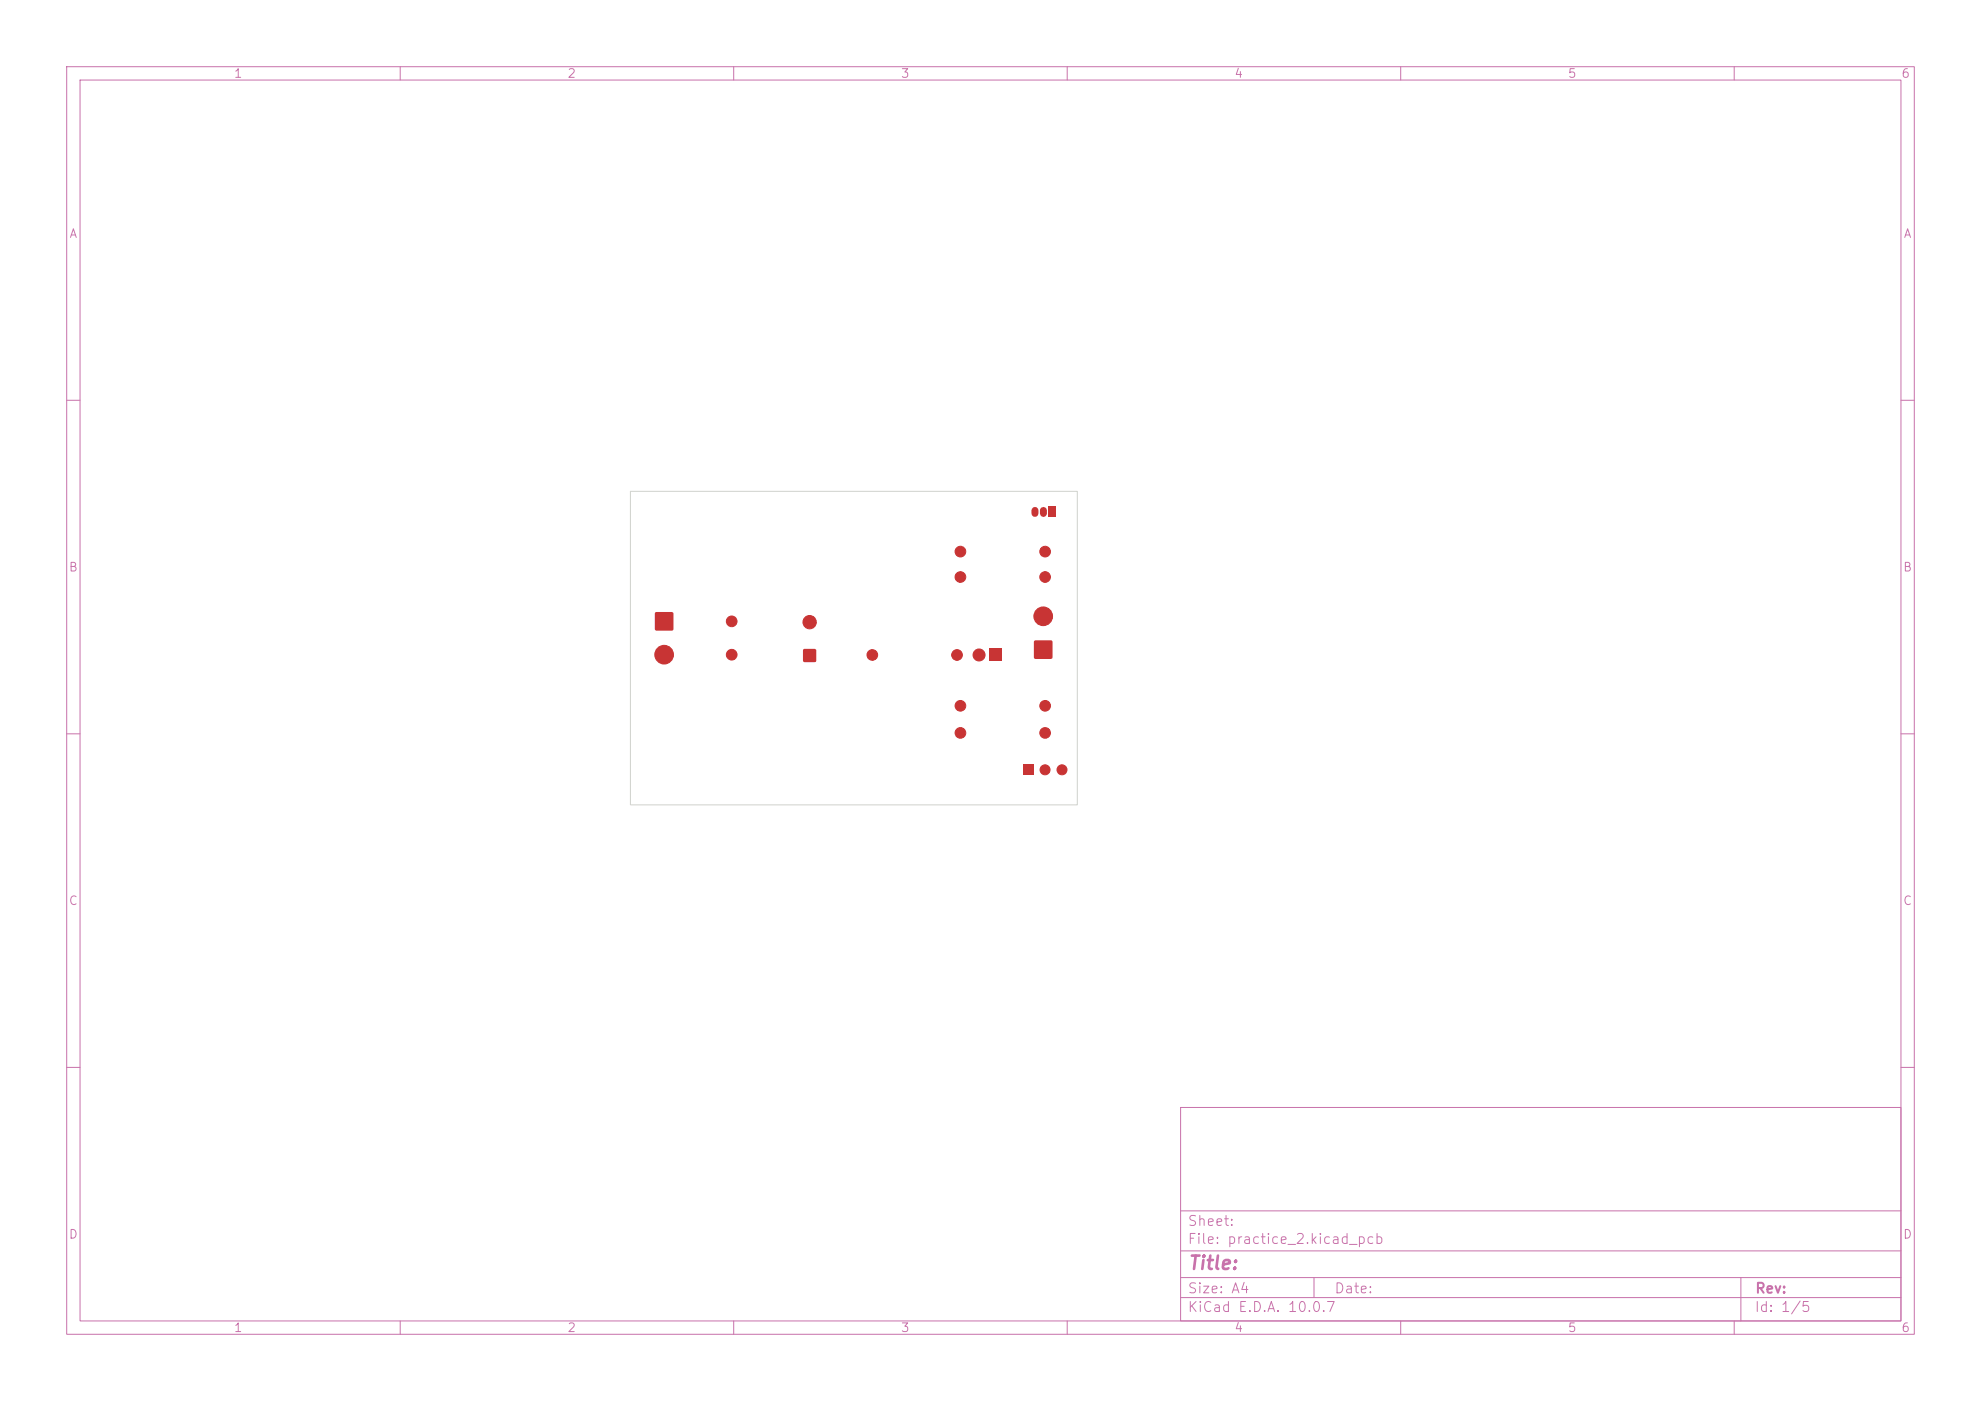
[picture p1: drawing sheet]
<svg xmlns="http://www.w3.org/2000/svg" width="297mm" height="210mm" viewBox="0 0 297 210" stroke-linecap="round" stroke-linejoin="round" font-family="sans-serif">
<defs><g id="words">
<text font-size="2" fill="#c872ab" x="178" y="190.8">Title:</text>
<g font-size="1.5" fill="#c872ab">
<text x="178" y="184.1">Sheet:</text>
<text x="178" y="186.8">File: practice_2.kicad_pcb</text>
<text x="178" y="197">KiCad E.D.A. 10.0.7</text>
<text x="178" y="194.2">Size: A4</text>
<text x="200" y="194.2">Date:</text>
<text x="263" y="197">Id: 1/5</text>
<text x="263" y="194.2">Rev:</text>
</g>
<g font-size="1.3" fill="#c872ab">
<text x="35" y="12">1</text>
<text x="85" y="12">2</text>
<text x="135" y="12">3</text>
<text x="185" y="12">4</text>
<text x="235" y="12">5</text>
<text x="285" y="12">6</text>
<text x="10.3" y="36">A</text>
<text x="285.3" y="36">A</text>
<text x="10.2" y="86">B</text>
<text x="285.2" y="86">B</text>
<text x="10.2" y="136">C</text>
<text x="285.2" y="136">C</text>
<text x="10.2" y="186">D</text>
<text x="285.2" y="186">D</text>
<text x="35" y="200">1</text>
<text x="85" y="200">2</text>
<text x="135" y="200">3</text>
<text x="185" y="200">4</text>
<text x="235" y="200">5</text>
<text x="285" y="200">6</text>
</g>
</g></defs>
<g fill="none" stroke="#c872ab" stroke-width=".15">
<path d="M10 10h277v190h-277zM12 12h273v186h-273zM60 10v2M110 10v2M160 10v2M210 10v2M260 10v2M10 60h2M285 60h2M10 110h2M285 110h2M10 160h2"/>
<path d="M177 166h108v32h-108zM285 160h2M60 198v2M110 198v2M160 198v2M177 194.5h108M177 191.5h108M177 187.5h108M177 181.5h108M197 191.5v3M210 198v2M260 198v2"/>
<path d="M261 191.5v6.5"/>
</g>
<g fill="#c83434" stroke="#c83434" stroke-width=".15">
<circle cx="144" cy="86.5" r=".8"/>
<circle cx="156.7" cy="86.5" r=".8"/>
</g>
<path d="M148.4 97.3h1.8v1.8h-1.8z" fill="#c83434"/>
<circle cx="146.8" cy="98.2" r=".9" fill="#c83434" stroke="#c83434" stroke-width=".15"/>
<path d="M120.5 97.3h1.8v1.9h-1.8z" fill="#c83434"/>
<circle cx="121.4" cy="93.3" r="1" fill="#c83434" stroke="#c83434" stroke-width=".15"/>
<path d="M98.2 91.8h2.7v2.7h-2.7z" fill="#c83434"/>
<g fill="#c83434" stroke="#c83434" stroke-width=".15">
<circle cx="99.6" cy="98.1" r="1.4"/>
<circle cx="144" cy="105.8" r=".8"/>
<circle cx="156.7" cy="105.8" r=".8"/>
<circle cx="144" cy="109.9" r=".8"/>
<circle cx="156.7" cy="109.9" r=".8"/>
<circle cx="109.7" cy="98.1" r=".8"/>
<circle cx="109.7" cy="93.1" r=".8"/>
</g>
<path d="M153.4 114.6h1.5v1.5h-1.5z" fill="#c83434"/>
<g fill="#c83434" stroke="#c83434" stroke-width=".15">
<circle cx="156.7" cy="115.4" r=".75"/>
<circle cx="159.2" cy="115.4" r=".75"/>
<circle cx="144" cy="82.7" r=".8"/>
<circle cx="156.7" cy="82.7" r=".8"/>
</g>
<path d="M155.1 96.1h2.6v2.6h-2.6z" fill="#c83434"/>
<circle cx="156.4" cy="92.4" r="1.4" fill="#c83434" stroke="#c83434" stroke-width=".15"/>
<path d="M157.2 76h1v1.5h-1z" fill="#c83434"/>
<path d="M155.2 76.5v.5M156.4 76.5v.5" fill="none" stroke="#c83434" stroke-width="1.1"/>
<g fill="#c83434" stroke="#c83434" stroke-width=".15">
<circle cx="130.8" cy="98.2" r=".8"/>
<circle cx="143.5" cy="98.2" r=".8"/>
</g>
<path d="M94.5 73.7h67v47h-67z" fill="none" stroke="#d0d2cd" stroke-width=".15"/>
<use href="#words"/>
</svg>
